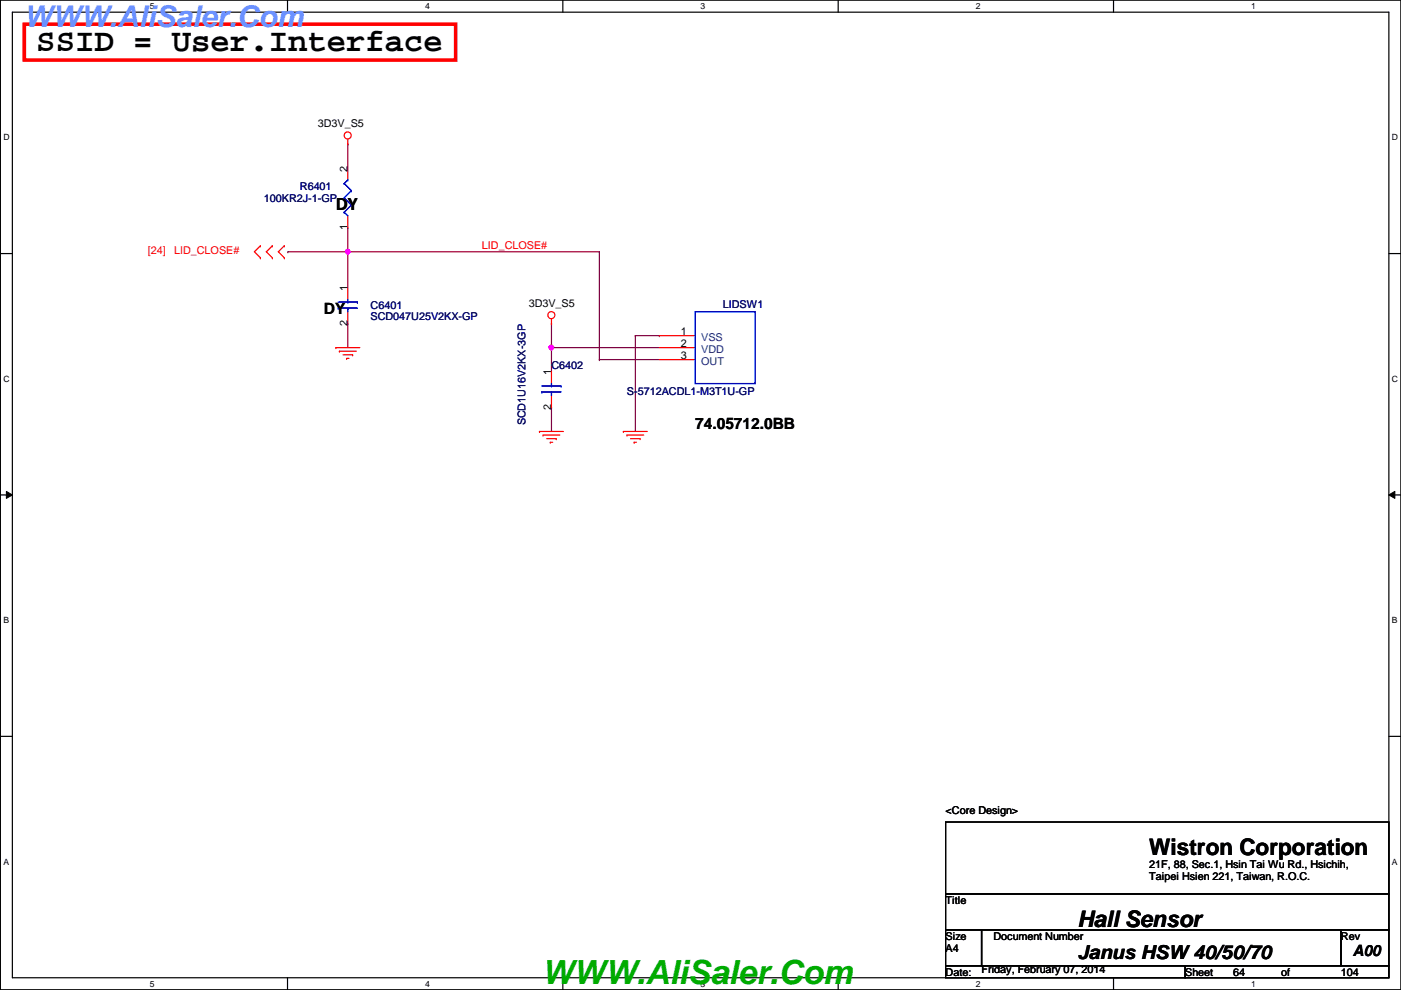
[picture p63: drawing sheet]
<svg xmlns="http://www.w3.org/2000/svg" width="297mm" height="210mm" viewBox="0 0 297 210" stroke-linecap="round" stroke-linejoin="round" font-family="sans-serif">
<defs><g id="words">
<text font-size="7.1" fill="#00ab00" x="114.9" y="208.6">WWW.AliSaler.Com</text>
<text font-size="6.9" x="7.7" y="10.8">SSID = User.Interface</text>
<text font-size="6.3" fill="#6b91ff" x="5.1" y="5.6">WWW.AliSaler.Com</text>
<g font-size="4.8">
<text x="243.7" y="181.3">Wistron Corporation</text>
<text x="228.4" y="196.5">Hall Sensor</text>
</g>
<g font-size="4.1">
<text x="71.2" y="44.5">DY</text>
<text x="228.4" y="203.4">Janus HSW 40/50/70</text>
</g>
<g font-size="3.3">
<text x="68.7" y="66.6">DY</text>
<text x="147.4" y="91">74.05712.0BB</text>
<text x="286.8" y="202.7">A00</text>
</g>
<g font-size="2.3">
<text x="67.4" y="27">3D3V_S5</text>
<text x="73.7" y="36.4" transform="rotate(-90 73.7 36.4)">2</text>
<text x="73.7" y="48.8" transform="rotate(-90 73.7 48.8)">1</text>
<text x="73.7" y="61.8" transform="rotate(-90 73.7 61.8)">1</text>
<text x="112.1" y="65.1">3D3V_S5</text>
<text x="73.7" y="69.1" transform="rotate(-90 73.7 69.1)">2</text>
<text x="144.4" y="71.1">1</text>
<text x="144.4" y="73.7">2</text>
<text x="144.4" y="76.2">3</text>
<text x="116.9" y="79.5" transform="rotate(-90 116.9 79.5)">1</text>
<text x="116.9" y="86.9" transform="rotate(-90 116.9 86.9)">2</text>
<text x="200.5" y="172.6">&lt;Core Design&gt;</text>
<text x="243.7" y="184">21F, 88, Sec.1, Hsin Tai Wu Rd., Hsichih,</text>
<text x="200.5" y="191.6">Title</text>
<text x="243.7" y="186.6">Taipei Hsien 221, Taiwan, R.O.C.</text>
<text x="200.5" y="199.2">Size</text>
<text x="200.5" y="201.8">A4</text>
<text x="210.6" y="199.2">Document Number</text>
<text x="284.3" y="199.2">Rev</text>
<text x="200.5" y="206.8">Date:</text>
<text x="208.1" y="206.3">Friday, February 07, 2014</text>
<text x="251.3" y="206.8">Sheet</text>
<text x="261.4" y="206.8">64</text>
<text x="271.6" y="206.8">of</text>
<text x="284.3" y="206.8">104</text>
</g>
<g font-size="2.3" fill="#000080">
<text x="63.6" y="40.2">R6401</text>
<text x="56" y="42.8">100KR2J-1-GP</text>
<text x="78.6" y="65.6">C6401</text>
<text x="153.2" y="65.4">LIDSW1</text>
<text x="78.6" y="67.9">SCD047U25V2KX-GP</text>
<text x="116.9" y="78.3">C6402</text>
<text x="132.9" y="83.7">S-5712ACDL1-M3T1U-GP</text>
<text x="111.4" y="90.2" transform="rotate(-90 111.4 90.2)">SCD1U16V2KX-3GP</text>
</g>
<g font-size="2.3" fill="#f00">
<text x="31.3" y="53.9">[24]</text>
<text x="36.9" y="53.9">LID_CLOSE#</text>
<text x="102.2" y="52.9">LID_CLOSE#</text>
</g>
<g font-size="2.3" fill="#004080">
<text x="148.7" y="72.2">VSS</text>
<text x="148.7" y="74.8">VDD</text>
<text x="148.7" y="77.3">OUT</text>
</g>
<g font-size="1.8">
<text x="31.8" y="1.9">5</text>
<text x="90.1" y="1.9">4</text>
<text x="148.5" y="1.9">3</text>
<text x="206.9" y="1.9">2</text>
<text x="265.3" y="1.9">1</text>
<text x=".7" y="29.8">D</text>
<text x="295.1" y="29.8">D</text>
<text x=".7" y="80.9">C</text>
<text x="295.1" y="80.9">C</text>
<text x=".7" y="132.1">B</text>
<text x="295.1" y="132.1">B</text>
<text x=".7" y="183.3">A</text>
<text x="295.1" y="183.3">A</text>
<text x="31.8" y="209.2">5</text>
<text x="90.1" y="209.2">4</text>
<text x="148.5" y="209.2">3</text>
<text x="206.9" y="209.2">2</text>
<text x="265.3" y="209.2">1</text>
</g>
</g></defs>
<path d="M.1 0h296.9v209.8h-296.9zM2.6 2.6h291.9v204.7h-291.9z" fill="none" stroke="#000" stroke-width=".25"/>
<g fill="#fff">
<path d="M31.8 .3h1v2h-1z"/>
<path d="M31.8 207.6h1v1.9h-1z"/>
</g>
<path d="M61 0v2.6M61 207.3v2.5" fill="none" stroke="#000" stroke-width=".25"/>
<g fill="#fff">
<path d="M90.1 .3h1v2h-1z"/>
<path d="M90.1 207.6h1v1.9h-1z"/>
</g>
<path d="M119.3 0v2.6M119.3 207.3v2.5" fill="none" stroke="#000" stroke-width=".25"/>
<g fill="#fff">
<path d="M148.5 .3h1v2h-1z"/>
<path d="M148.5 207.6h1v1.9h-1z"/>
</g>
<path d="M177.7 0v2.6M177.7 207.3v2.5" fill="none" stroke="#000" stroke-width=".25"/>
<g fill="#fff">
<path d="M206.9 .3h1v2h-1z"/>
<path d="M206.9 207.6h1v1.9h-1z"/>
</g>
<path d="M236.1 0v2.6M236.1 207.3v2.5" fill="none" stroke="#000" stroke-width=".25"/>
<g fill="#fff">
<path d="M265.3 .3h.9v2h-.9z"/>
<path d="M265.3 207.6h.9v1.9h-.9z"/>
<path d="M.7 28.2h1.3v1.9h-1.3z"/>
<path d="M295.1 28.2h1.3v1.9h-1.3z"/>
<path d="M.7 79.3h1.3v2h-1.3z"/>
<path d="M295.1 79.3h1.3v2h-1.3z"/>
</g>
<path d="M.1 53.8h2.5M294.5 53.8h2.5" fill="none" stroke="#000" stroke-width=".25"/>
<g fill="#fff">
<path d="M.7 130.5h1.2v2h-1.2z"/>
<path d="M295.1 130.5h1.2v2h-1.2z"/>
</g>
<path d="M.1 104.9h2.5M294.5 104.9h2.5" fill="none" stroke="#000" stroke-width=".25"/>
<path d="M1.4 104.2l1.2 .7-1.2 .8zM294.5 104.9l1.2-.7v1.5z" fill="#000"/>
<path d="M1.4 104.2l1.2 .7-1.2 .8zM294.5 104.9l1.2-.7v1.5z" fill="none" stroke="#000" stroke-width=".21"/>
<g fill="#fff">
<path d="M.7 181.7h1.2v2h-1.2z"/>
<path d="M295.1 181.7h1.2v2h-1.2z"/>
</g>
<path d="M.1 156.1h2.5M294.5 156.1h2.5" fill="none" stroke="#000" stroke-width=".25"/>
<path d="M116.9 73.7h.1M116.9 73.7v5.1" fill="none" stroke="#800040" stroke-width=".25"/>
<circle cx="116.9" cy="73.7" r=".49" fill="#f0f"/>
<circle cx="116.9" cy="73.7" r=".49" fill="none" stroke="#f0f" stroke-width=".25"/>
<g fill="none" stroke="#800040" stroke-width=".25">
<path d="M73.7 30.5h.1M73.7 30.5v5.1M61 53.4h.1M61 53.4h66.1M73.7 53.4h.1M73.7 48.3h.1M73.7 48.3v12.7M73.7 68.6h.1M73.7 68.6v5.1M116.9 73.7h22.9M116.9 73.7h.1M116.9 68.6h.1"/>
<path d="M116.9 68.6v5.1M116.9 86.4h.1M116.9 86.4v5.1"/>
</g>
<circle cx="73.7" cy="53.4" r=".49" fill="#f0f"/>
<circle cx="73.7" cy="53.4" r=".49" fill="none" stroke="#f0f" stroke-width=".25"/>
<path d="M127.1 53.4h.1M127.1 53.4v22.8M127.1 76.2h.1M127.1 76.2h12.7M134.7 71.2h.1M134.7 71.2v20.3M134.7 71.2h5.1M139.8 71.2h.1" fill="none" stroke="#800040" stroke-width=".25"/>
<g fill="none" stroke="#f00" stroke-width=".25">
<path d="M73.7 30.5h.1M73.7 29.5v1M73.7 35.6v2.5M55.2 54.7h.1M55.2 52.1h.1M55.2 52.1l-1.3 1.3 1.3 1.3M57.7 52.1h.1M57.7 54.7h.1M57.7 52.1l-1.2 1.3 1.2 1.3M60.3 52.1l-1.3 1.3 1.3 1.3M60.3 54.7h.1M60.3 52.1h.1"/>
<path d="M73.7 45.8v2.5M71.2 73.7h5.1M71.2 73.7h.1M72 74.5h.1M72 74.5h3.5M72.7 75.2h2.1M73.5 76h.1M73.5 76h.5M73.7 61v2.5M73.7 66.1v2.5M74.8 75.2h.1M116.9 68.6h.1"/>
<path d="M116.9 67.6v1M116.9 78.8v2.5M139.8 73.7h7.6M139.8 71.2h7.6M139.8 76.2h7.6M114.4 91.5h.1M114.4 91.5h5.1M115.1 92.2h.1M115.1 92.2h3.6M115.9 93h2M116.7 93.8h.1M116.7 93.8h.5"/>
<path d="M116.9 83.9v2.5M117.9 93h.1M132.2 91.5h5M132.2 91.5h.1M132.9 92.2h.1M132.9 92.2h3.6M133.7 93h2M134.4 93.8h.1M134.4 93.8h.6M135.7 93h.1"/>
<circle cx="73.7" cy="28.7" r=".75"/>
<circle cx="116.9" cy="66.8" r=".75"/>
</g>
<path d="M200.5 174.3h94v15.2h-94zM200.5 189.5h94v7.6h-94zM200.5 197.1h7.6v7.7h-7.6zM208.1 197.1h76.2v7.7h-76.2zM284.3 197.1h10.2v7.7h-10.2zM200.5 204.8h50.8v2.5h-50.8zM251.3 204.8h43.2v2.5h-43.2z" fill="none" stroke="#000" stroke-width=".25"/>
<path d="M5.2 5.1h91.4v7.6h-91.4z" fill="none" stroke="#f00" stroke-width=".76"/>
<g fill="none" stroke="#00f" stroke-width=".25">
<path d="M73 38.9l1.5 1.5M73 38.9h.1M73.7 38.1h.1M73.7 38.1l-.7 .8M73 45l.7 .8M73 42l1.5 1.5M73 45h.1M73 42h.1M74.5 43.5h.1M74.5 40.4h.1M74.5 43.5l-1.5 1.5M74.5 40.4l-1.5 1.6"/>
<path d="M71.7 65.3h.1M71.7 64.1h4.1M71.7 65.3h4.1M73.7 64.1h.1M73.7 65.3h.1M73.7 63.5v.6M73.7 65.3v.8M75.8 64.1h.1M147.4 66.1h12.7v15.2h-12.7zM114.9 83.1h.1M114.9 81.8h4.1M114.9 83.1h4.1"/>
<path d="M116.9 81.8h.1M116.9 83.1h.1M116.9 81.3v.5M116.9 83.1v.8M119 81.8h.1"/>
</g>
<circle cx="116.9" cy="73.7" r=".49" fill="#f0f"/>
<circle cx="116.9" cy="73.7" r=".49" fill="none" stroke="#f0f" stroke-width=".25"/>
<circle cx="73.7" cy="53.4" r=".49" fill="#f0f"/>
<circle cx="73.7" cy="53.4" r=".49" fill="none" stroke="#f0f" stroke-width=".25"/>
<use href="#words"/>
</svg>
